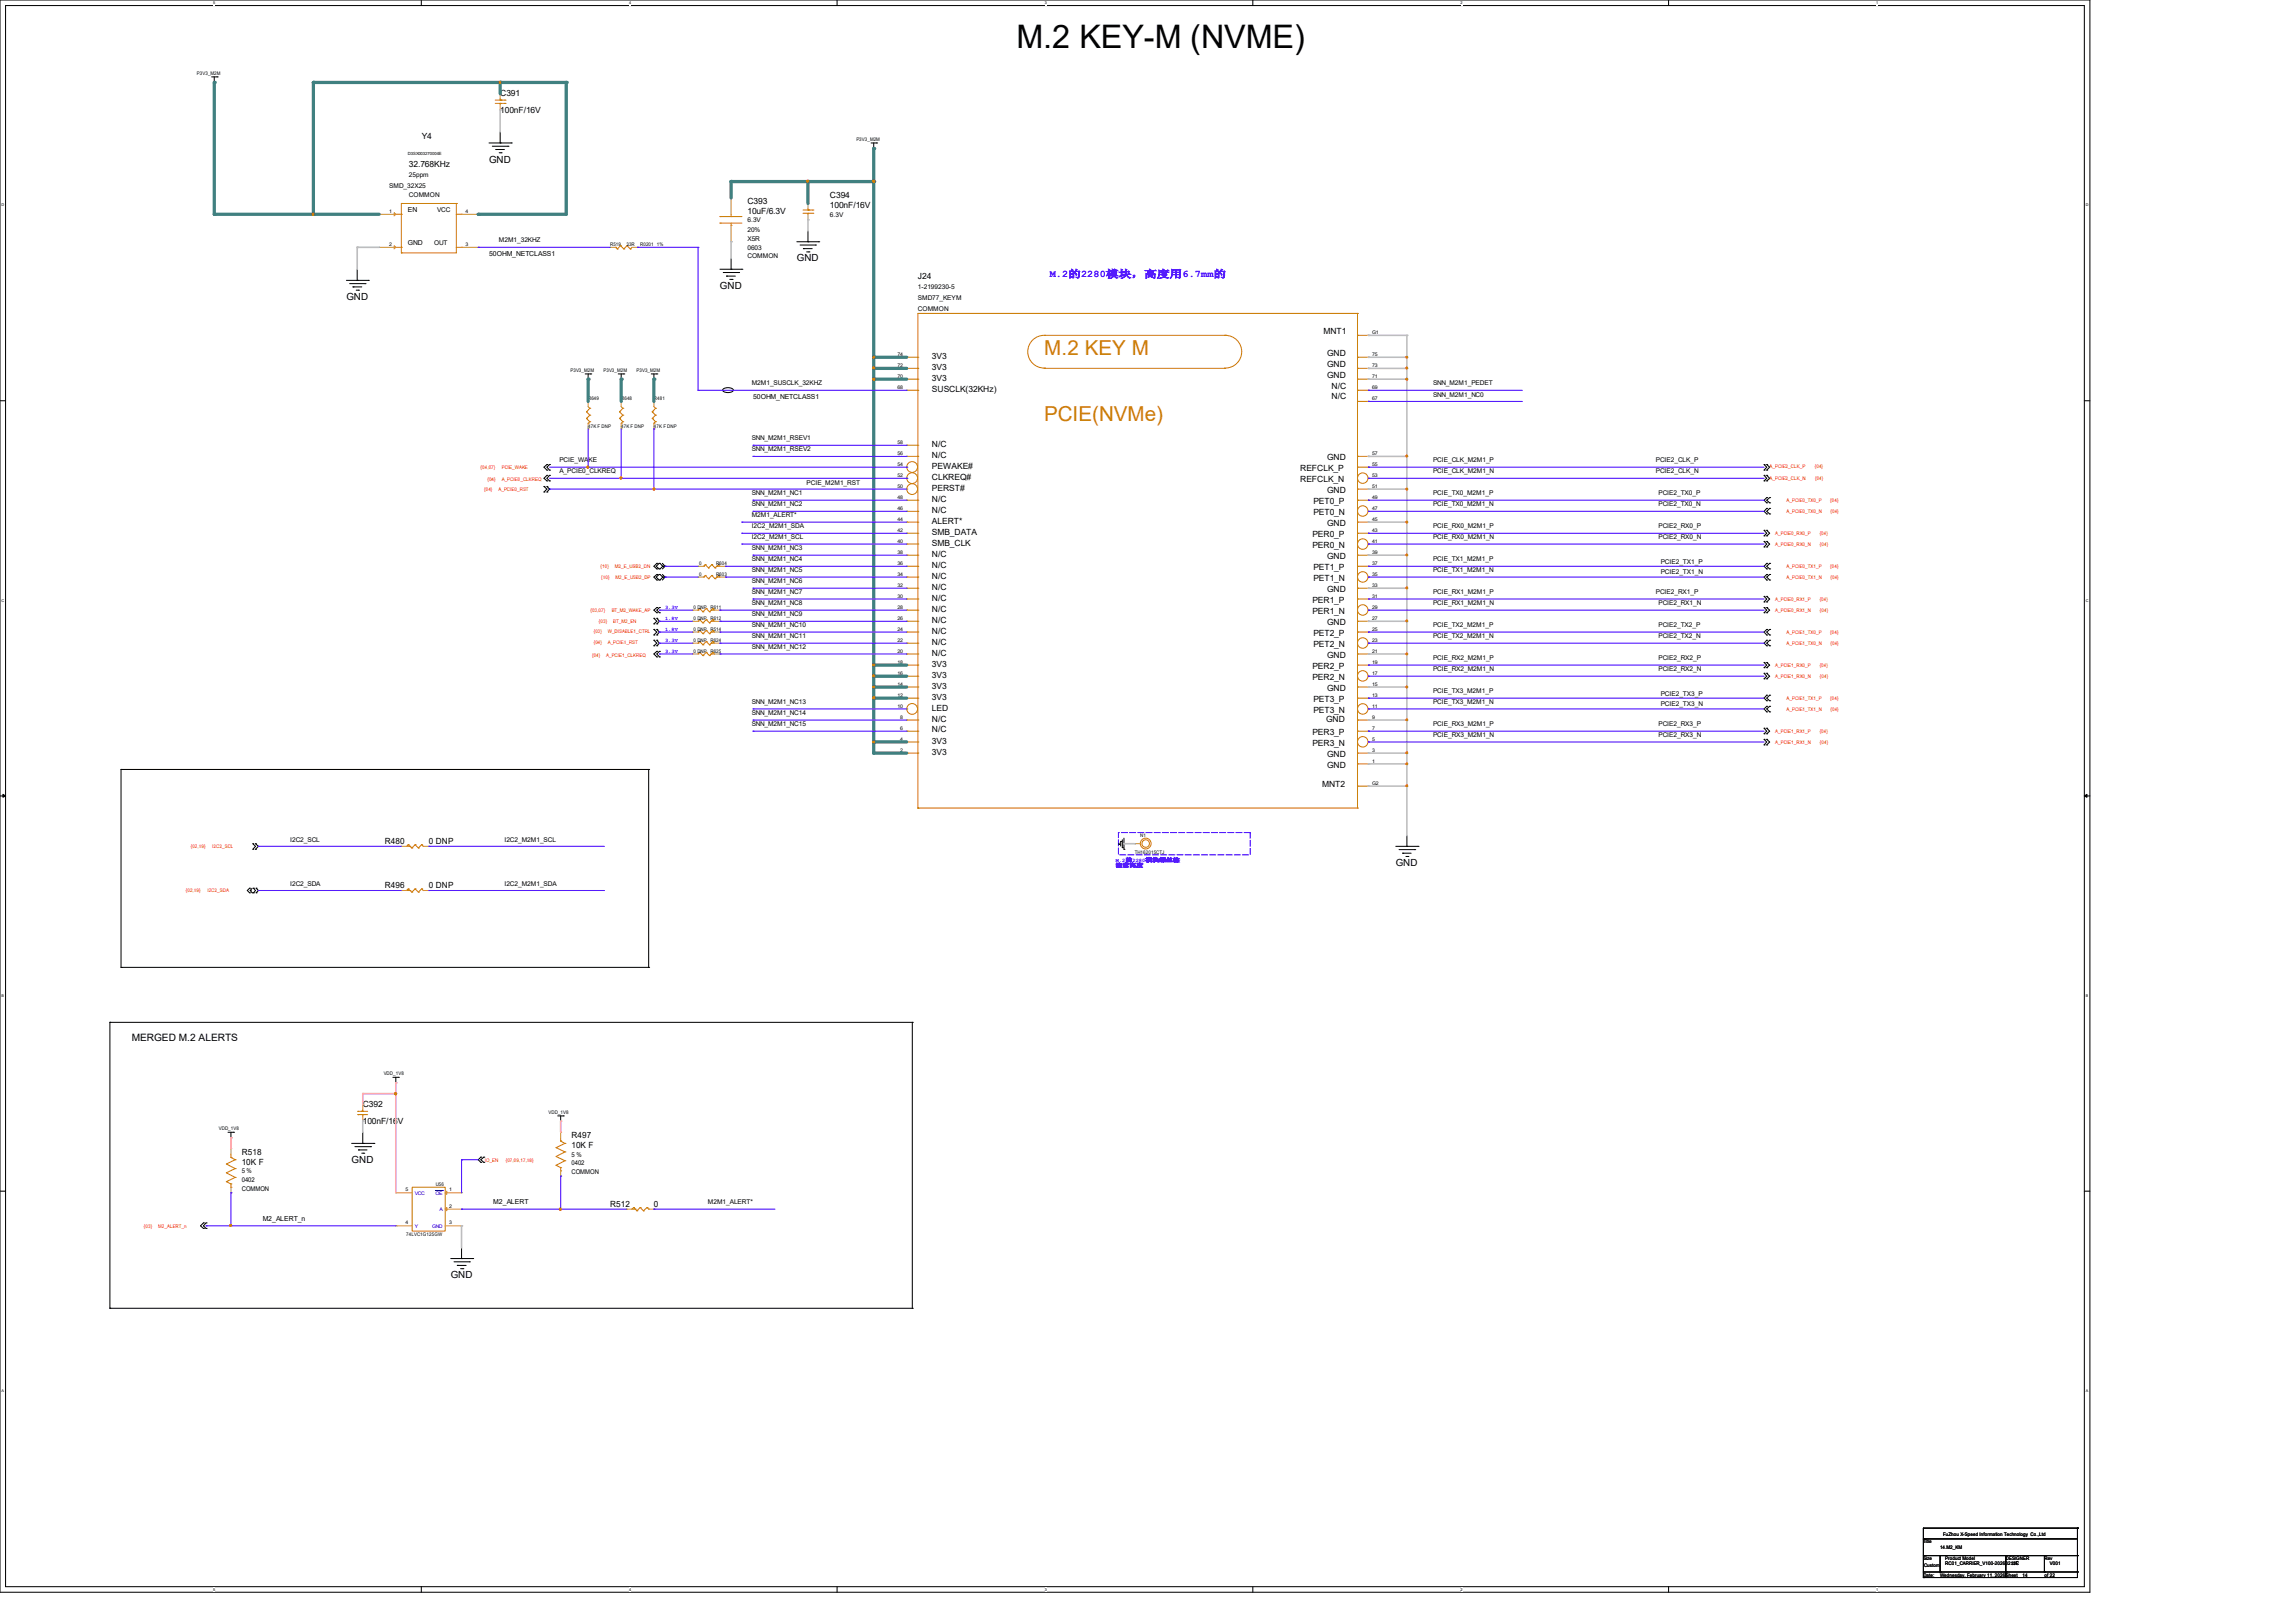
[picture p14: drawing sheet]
<svg xmlns="http://www.w3.org/2000/svg" width="297mm" height="210mm" viewBox="0 0 297 210" stroke-linecap="round" stroke-linejoin="round" font-family="sans-serif">
<defs><g id="words">
<text font-size="4.2" x="131.6" y="6.2">M.2 KEY-M (NVME)</text>
<g font-size="2.7" fill="#cc8006">
<text x="135.1" y="45.9">M.2 KEY M</text>
<text x="135.1" y="54.5">PCIE(NVMe)</text>
</g>
<g font-size="1.3">
<text x="63.3" y="21">GND</text>
<text x="103.1" y="33.8">GND</text>
<text x="44.8" y="38.8">GND</text>
<text x="93.2" y="37.4">GND</text>
<text x="180.6" y="112.1">GND</text>
<text x="17.1" y="134.7">MERGED M.2 ALERTS</text>
<text x="45.5" y="150.5">GND</text>
<text x="58.3" y="165.4">GND</text>
</g>
<text font-size="1.3" fill="#00f" x="135.8" y="35.9">M.2的2280模块，高度用6.7mm的</text>
<g font-size="1.1">
<text x="54.6" y="18">Y4</text>
<text x="64.7" y="12.4">C391</text>
<text x="64.7" y="14.6">100nF/16V</text>
<text x="52.9" y="21.5">32.768KHz</text>
<text x="96.7" y="26.4">C393</text>
<text x="96.7" y="27.7">10uF/6.3V</text>
<text x="107.4" y="25.7">C394</text>
<text x="107.4" y="27">100nF/16V</text>
<text x="118.8" y="36.1">J24</text>
<text x="120.6" y="47.9">3V3</text>
<text x="120.6" y="46.4">3V3</text>
<text x="171.3" y="43.2">MNT1</text>
<text x="171.7" y="47.5">GND</text>
<text x="171.7" y="46">GND</text>
<text x="120.6" y="50.7">SUSCLK(32KHz)</text>
<text x="120.6" y="49.3">3V3</text>
<text x="171.7" y="48.9">GND</text>
<text x="172.3" y="51.7">N/C</text>
<text x="172.3" y="50.3">N/C</text>
<text x="120.6" y="59.2">N/C</text>
<text x="120.6" y="57.8">N/C</text>
<text x="171.7" y="59.5">GND</text>
<text x="120.6" y="64.9">N/C</text>
<text x="120.6" y="63.5">PERST#</text>
<text x="120.6" y="62.1">CLKREQ#</text>
<text x="120.6" y="60.7">PEWAKE#</text>
<text x="168.3" y="62.4">REFCLK_N</text>
<text x="168.3" y="61">REFCLK_P</text>
<text x="170" y="65.2">PET0_P</text>
<text x="171.7" y="63.8">GND</text>
<text x="120.6" y="70.6">SMB_CLK</text>
<text x="120.6" y="69.2">SMB_DATA</text>
<text x="120.6" y="67.8">ALERT*</text>
<text x="120.6" y="66.3">N/C</text>
<text x="169.8" y="70.9">PER0_N</text>
<text x="169.8" y="69.5">PER0_P</text>
<text x="170" y="66.6">PET0_N</text>
<text x="171.7" y="68.1">GND</text>
<text x="120.6" y="77.7">N/C</text>
<text x="120.6" y="76.3">N/C</text>
<text x="120.6" y="74.9">N/C</text>
<text x="120.6" y="73.4">N/C</text>
<text x="120.6" y="72.1">N/C</text>
<text x="170" y="75.2">PET1_N</text>
<text x="170" y="73.7">PET1_P</text>
<text x="171.7" y="76.6">GND</text>
<text x="171.7" y="72.3">GND</text>
<text x="120.6" y="83.4">N/C</text>
<text x="120.6" y="82">N/C</text>
<text x="120.6" y="80.6">N/C</text>
<text x="120.6" y="79.2">N/C</text>
<text x="169.8" y="79.5">PER1_N</text>
<text x="169.8" y="78">PER1_P</text>
<text x="170" y="83.7">PET2_N</text>
<text x="170" y="82.3">PET2_P</text>
<text x="171.7" y="80.9">GND</text>
<text x="120.6" y="89.1">3V3</text>
<text x="120.6" y="87.7">3V3</text>
<text x="120.6" y="86.3">3V3</text>
<text x="120.6" y="84.8">N/C</text>
<text x="169.8" y="88">PER2_N</text>
<text x="169.8" y="86.6">PER2_P</text>
<text x="171.7" y="89.4">GND</text>
<text x="171.7" y="85.1">GND</text>
<text x="120.6" y="94.8">N/C</text>
<text x="120.6" y="93.4">N/C</text>
<text x="120.6" y="91.9">LED</text>
<text x="120.6" y="90.6">3V3</text>
<text x="169.8" y="95.1">PER3_P</text>
<text x="170" y="92.2">PET3_N</text>
<text x="170" y="90.8">PET3_P</text>
<text x="171.6" y="93.4">GND</text>
<text x="120.6" y="97.7">3V3</text>
<text x="120.6" y="96.2">3V3</text>
<text x="169.8" y="96.5">PER3_N</text>
<text x="171.1" y="101.9">MNT2</text>
<text x="171.7" y="99.4">GND</text>
<text x="171.7" y="97.9">GND</text>
<text x="49.8" y="109.2">R480</text>
<text x="55.5" y="109.2">0 DNP</text>
<text x="49.8" y="114.8">R496</text>
<text x="55.5" y="114.8">0 DNP</text>
<text x="46.9" y="143.3">C392</text>
<text x="31.3" y="149.4">R518</text>
<text x="46.9" y="145.5">100nF/16V</text>
<text x="74" y="147.3">R497</text>
<text x="74" y="148.6">10K F</text>
<text x="31.3" y="150.7">10K F</text>
<text x="79" y="156.1">R512</text>
<text x="84.6" y="156.1">0</text>
</g>
<g font-size=".9">
<text x="52.8" y="27.4">EN</text>
<text x="52.8" y="31.7">GND</text>
<text x="63.3" y="33.1">50OHM_NETCLASS1</text>
<text x="97.5" y="51.6">50OHM_NETCLASS1</text>
<text x="63.8" y="155.8">M2_ALERT</text>
<text x="34" y="158">M2_ALERT_n</text>
</g>
<g font-size=".8">
<text x="52.9" y="22.9">25ppm</text>
<text x="50.4" y="24.3">SMD_32X25</text>
<text x="52.9" y="25.5">COMMON</text>
<text x="56.6" y="27.5">VCC</text>
<text x="96.7" y="28.7">6.3V</text>
<text x="107.4" y="28.1">6.3V</text>
<text x="56.2" y="31.8">OUT</text>
<text x="64.6" y="31.4">M2M1_32KHZ</text>
<text x="96.7" y="33.4">COMMON</text>
<text x="96.7" y="30.1">20%</text>
<text x="96.7" y="31.2">X5R</text>
<text x="96.7" y="32.3">0603</text>
<text x="118.8" y="37.4">1-2199230-5</text>
<text x="118.8" y="40.3">COMMON</text>
<text x="118.8" y="38.9">SMD77_KEYM</text>
<text x="97.3" y="49.9">M2M1_SUSCLK_32KHZ</text>
<text x="185.5" y="49.9">SNN_M2M1_PEDET</text>
<text x="185.5" y="51.3">SNN_M2M1_NC0</text>
<text x="72.4" y="59.8">PCIE_WAKE</text>
<text x="97.3" y="57">SNN_M2M1_RSEV1</text>
<text x="97.3" y="58.4">SNN_M2M1_RSEV2</text>
<text x="185.5" y="59.8">PCIE_CLK_M2M1_P</text>
<text x="214.3" y="59.8">PCIE2_CLK_P</text>
<text x="72.4" y="61.3">A_PCIE0_CLKREQ</text>
<text x="97.3" y="64.1">SNN_M2M1_NC1</text>
<text x="97.3" y="65.5">SNN_M2M1_NC2</text>
<text x="104.4" y="62.7">PCIE_M2M1_RST</text>
<text x="185.5" y="61.3">PCIE_CLK_M2M1_N</text>
<text x="185.5" y="64.1">PCIE_TX0_M2M1_P</text>
<text x="185.5" y="65.5">PCIE_TX0_M2M1_N</text>
<text x="214.3" y="61.3">PCIE2_CLK_N</text>
<text x="214.6" y="64.1">PCIE2_TX0_P</text>
<text x="214.6" y="65.5">PCIE2_TX0_N</text>
<text x="97.3" y="66.9">M2M1_ALERT*</text>
<text x="97.3" y="68.4">I2C2_M2M1_SDA</text>
<text x="97.3" y="69.8">I2C2_M2M1_SCL</text>
<text x="97.3" y="71.2">SNN_M2M1_NC3</text>
<text x="185.5" y="68.4">PCIE_RX0_M2M1_P</text>
<text x="185.5" y="69.8">PCIE_RX0_M2M1_N</text>
<text x="214.6" y="68.4">PCIE2_RX0_P</text>
<text x="214.6" y="69.8">PCIE2_RX0_N</text>
<text x="97.3" y="72.6">SNN_M2M1_NC4</text>
<text x="97.3" y="74">SNN_M2M1_NC5</text>
<text x="97.3" y="75.5">SNN_M2M1_NC6</text>
<text x="97.3" y="76.9">SNN_M2M1_NC7</text>
<text x="185.5" y="72.6">PCIE_TX1_M2M1_P</text>
<text x="185.5" y="74">PCIE_TX1_M2M1_N</text>
<text x="185.5" y="76.9">PCIE_RX1_M2M1_P</text>
<text x="214.3" y="76.9">PCIE2_RX1_P</text>
<text x="214.9" y="72.9">PCIE2_TX1_P</text>
<text x="214.9" y="74.3">PCIE2_TX1_N</text>
<text x="97.3" y="78.3">SNN_M2M1_NC8</text>
<text x="97.3" y="79.8">SNN_M2M1_NC9</text>
<text x="97.3" y="81.2">SNN_M2M1_NC10</text>
<text x="97.3" y="82.6">SNN_M2M1_NC11</text>
<text x="185.5" y="78.3">PCIE_RX1_M2M1_N</text>
<text x="185.5" y="81.2">PCIE_TX2_M2M1_P</text>
<text x="185.5" y="82.6">PCIE_TX2_M2M1_N</text>
<text x="214.6" y="81.2">PCIE2_TX2_P</text>
<text x="214.6" y="82.6">PCIE2_TX2_N</text>
<text x="214.6" y="78.3">PCIE2_RX1_N</text>
<text x="97.3" y="84">SNN_M2M1_NC12</text>
<text x="185.5" y="85.4">PCIE_RX2_M2M1_P</text>
<text x="185.5" y="86.9">PCIE_RX2_M2M1_N</text>
<text x="185.5" y="89.7">PCIE_TX3_M2M1_P</text>
<text x="214.6" y="85.4">PCIE2_RX2_P</text>
<text x="214.6" y="86.9">PCIE2_RX2_N</text>
<text x="97.3" y="91.1">SNN_M2M1_NC13</text>
<text x="97.3" y="92.5">SNN_M2M1_NC14</text>
<text x="97.3" y="94">SNN_M2M1_NC15</text>
<text x="185.5" y="91.1">PCIE_TX3_M2M1_N</text>
<text x="185.5" y="94">PCIE_RX3_M2M1_P</text>
<text x="185.5" y="95.4">PCIE_RX3_M2M1_N</text>
<text x="214.6" y="94">PCIE2_RX3_P</text>
<text x="214.6" y="95.4">PCIE2_RX3_N</text>
<text x="214.9" y="90">PCIE2_TX3_P</text>
<text x="214.9" y="91.4">PCIE2_TX3_N</text>
<text x="37.5" y="108.9">I2C2_SCL</text>
<text x="65.3" y="108.9">I2C2_M2M1_SCL</text>
<text x="37.5" y="114.6">I2C2_SDA</text>
<text x="65.3" y="114.6">I2C2_M2M1_SDA</text>
<text x="74" y="149.7">5 %</text>
<text x="31.3" y="154.1">COMMON</text>
<text x="31.3" y="151.8">5 %</text>
<text x="31.3" y="153">0402</text>
<text x="74" y="150.8">0402</text>
<text x="74" y="151.9">COMMON</text>
<text x="91.6" y="155.8">M2M1_ALERT*</text>
</g>
<g font-size=".7" fill="#00f">
<text x="86.1" y="78.8">3.3V</text>
<text x="86.1" y="83.1">3.3V</text>
<text x="86.1" y="80.2">1.8V</text>
<text x="86.1" y="81.6">1.8V</text>
<text x="86.1" y="84.5">3.3V</text>
<text x="144.4" y="111.5">M.2的2280模块螺丝柱</text>
<text x="144.4" y="112.2">注意高度</text>
</g>
<g font-size=".6">
<text x="25.5" y="9.7">P3V3_M2M</text>
<text x="52.8" y="20.1">D3SX003270004E</text>
<text x="110.8" y="18.2">P3V3_M2M</text>
<text x="50.4" y="27.6">1</text>
<text x="60.2" y="27.6">4</text>
<text x="50.4" y="31.8">2</text>
<text x="60.2" y="31.8">3</text>
<text x="78.9" y="31.9">R519</text>
<text x="81.1" y="31.9">33R</text>
<text x="82.8" y="31.9">R0201 1%</text>
<text x="116.2" y="47.5">72</text>
<text x="116.2" y="46.1">74</text>
<text x="177.6" y="47.5">73</text>
<text x="177.6" y="46.1">75</text>
<text x="177.6" y="43.2">G1</text>
<text x="73.8" y="48.1">P3V3_M2M</text>
<text x="76.1" y="51.8">R649</text>
<text x="78.1" y="48.1">P3V3_M2M</text>
<text x="80.4" y="51.8">R648</text>
<text x="82.4" y="48.1">P3V3_M2M</text>
<text x="84.6" y="51.8">R481</text>
<text x="116.2" y="50.3">68</text>
<text x="116.2" y="48.9">70</text>
<text x="177.6" y="51.8">67</text>
<text x="177.6" y="50.3">69</text>
<text x="177.6" y="48.9">71</text>
<text x="76.1" y="55.4">47K F DNP</text>
<text x="80.4" y="55.4">47K F DNP</text>
<text x="84.6" y="55.4">47K F DNP</text>
<text x="116.2" y="58.9">56</text>
<text x="116.2" y="57.4">58</text>
<text x="177.6" y="58.9">57</text>
<text x="116.2" y="66">46</text>
<text x="116.2" y="64.6">48</text>
<text x="116.2" y="63.1">50</text>
<text x="116.2" y="61.7">52</text>
<text x="116.2" y="60.3">54</text>
<text x="177.6" y="66">47</text>
<text x="177.6" y="64.6">49</text>
<text x="177.6" y="63.1">51</text>
<text x="177.6" y="61.7">53</text>
<text x="177.6" y="60.3">55</text>
<text x="116.2" y="71.7">38</text>
<text x="116.2" y="70.2">40</text>
<text x="116.2" y="68.8">42</text>
<text x="116.2" y="67.4">44</text>
<text x="177.6" y="71.7">39</text>
<text x="177.6" y="70.2">41</text>
<text x="177.6" y="68.8">43</text>
<text x="177.6" y="67.4">45</text>
<text x="90.5" y="74.5">0</text>
<text x="90.5" y="73.1">0</text>
<text x="92.7" y="74.5">R603</text>
<text x="92.7" y="73.1">R604</text>
<text x="116.2" y="77.3">30</text>
<text x="116.2" y="75.9">32</text>
<text x="116.2" y="74.5">34</text>
<text x="116.2" y="73.1">36</text>
<text x="177.6" y="77.3">31</text>
<text x="177.6" y="75.9">33</text>
<text x="177.6" y="74.5">35</text>
<text x="177.6" y="73.1">37</text>
<text x="89.7" y="81.7">0 DNP</text>
<text x="89.7" y="83.1">0 DNP</text>
<text x="89.7" y="78.8">0 DNP</text>
<text x="89.7" y="80.3">0 DNP</text>
<text x="91.9" y="81.7">R514</text>
<text x="91.9" y="83.1">R624</text>
<text x="91.9" y="78.8">R611</text>
<text x="91.9" y="80.3">R612</text>
<text x="116.2" y="83.1">22</text>
<text x="116.2" y="81.6">24</text>
<text x="116.2" y="80.2">26</text>
<text x="116.2" y="78.8">28</text>
<text x="177.6" y="83.1">23</text>
<text x="177.6" y="81.6">25</text>
<text x="177.6" y="80.2">27</text>
<text x="177.6" y="78.8">29</text>
<text x="89.7" y="84.5">0 DNP</text>
<text x="91.9" y="84.5">R625</text>
<text x="116.2" y="88.7">14</text>
<text x="116.2" y="87.3">16</text>
<text x="116.2" y="85.9">18</text>
<text x="116.2" y="84.5">20</text>
<text x="177.6" y="88.7">15</text>
<text x="177.6" y="87.3">17</text>
<text x="177.6" y="85.9">19</text>
<text x="177.6" y="84.5">21</text>
<text x="116.2" y="91.6">10</text>
<text x="116.2" y="90.2">12</text>
<text x="116.5" y="95.8">4</text>
<text x="116.5" y="94.4">6</text>
<text x="116.5" y="93">8</text>
<text x="177.6" y="95.8">5</text>
<text x="177.6" y="94.4">7</text>
<text x="177.6" y="93">9</text>
<text x="177.6" y="91.6">11</text>
<text x="177.6" y="90.2">13</text>
<text x="116.5" y="97.3">2</text>
<text x="177.6" y="98.7">1</text>
<text x="177.6" y="97.3">3</text>
<text x="177.6" y="101.6">G2</text>
<text x="146.9" y="110.5">TH162015CTJ</text>
<text x="147.6" y="108.3">N1</text>
<text x="49.7" y="139.1">VDD_1V8</text>
<text x="28.3" y="146.3">VDD_1V8</text>
<text x="71" y="144.1">VDD_1V8</text>
<text x="52.5" y="154.2">5</text>
<text x="56.4" y="153.5">U56</text>
<text x="58.1" y="154.2">1</text>
<text x="52.5" y="158.4">4</text>
<text x="52.6" y="159.9">74LVC1G125GW</text>
<text x="58.1" y="156.3">2</text>
<text x="58.1" y="158.4">3</text>
<text x="248.9" y="199.7">Title</text>
<text x="248.9" y="201.9">Size</text>
<text x="248.9" y="204">Date:</text>
<text x="249" y="202.8">Custom</text>
<text x="251.1" y="204">Wednesday, February 11, 2026Sheet</text>
<text x="251.1" y="200.4">14.M2_KM</text>
<text x="251.5" y="198.8">FuZhou X-Speed Information Technology Co.,Ltd</text>
<text x="251.7" y="202.6">RC01_CARRIER_V100-20260211C</text>
<text x="251.8" y="201.9">Product Model</text>
<text x="259.6" y="201.9">DESIGNER</text>
<text x="260.3" y="202.6">JJF</text>
<text x="261.7" y="204">14</text>
<text x="264.6" y="201.9">Rev</text>
<text x="264.6" y="204">of 22</text>
<text x="265.3" y="202.6">V001</text>
</g>
<g font-size=".6" fill="#f00">
<text x="62.2" y="60.7">{04,07}</text>
<text x="62.7" y="63.5">{04}</text>
<text x="63.1" y="62.2">{04}</text>
<text x="64.5" y="63.5">A_PCIE0_RST</text>
<text x="64.9" y="60.7">PCIE_WAKE</text>
<text x="64.9" y="62.2">A_PCIE0_CLKREQ</text>
<text x="229" y="60.6">A_PCIE2_CLK_P</text>
<text x="229" y="62.1">A_PCIE2_CLK_N</text>
<text x="231.2" y="65">A_PCIE0_TX0_P</text>
<text x="234.9" y="60.6">{04}</text>
<text x="234.9" y="62.1">{04}</text>
<text x="236.8" y="65">{04}</text>
<text x="229.7" y="69.2">A_PCIE0_RX0_P</text>
<text x="229.7" y="70.7">A_PCIE0_RX0_N</text>
<text x="231.2" y="66.4">A_PCIE0_TX0_N</text>
<text x="235.5" y="69.2">{04}</text>
<text x="235.5" y="70.7">{04}</text>
<text x="236.9" y="66.4">{04}</text>
<text x="77.7" y="73.5">{10}</text>
<text x="77.8" y="74.9">{10}</text>
<text x="79.6" y="73.5">M2_E_USB2_DN</text>
<text x="79.7" y="74.9">M2_E_USB2_DP</text>
<text x="229.7" y="77.8">A_PCIE0_RX1_P</text>
<text x="231.2" y="73.5">A_PCIE0_TX1_P</text>
<text x="231.2" y="74.9">A_PCIE0_TX1_N</text>
<text x="235.5" y="77.8">{04}</text>
<text x="236.8" y="73.5">{04}</text>
<text x="236.9" y="74.9">{04}</text>
<text x="76.4" y="79.2">{03,07}</text>
<text x="76.8" y="82">{03}</text>
<text x="76.8" y="83.4">{04}</text>
<text x="77.5" y="80.6">{03}</text>
<text x="78.7" y="82">W_DISABLE1_CTRL</text>
<text x="78.7" y="83.4">A_PCIE1_RST</text>
<text x="79.2" y="79.2">BT_M2_WAKE_AP</text>
<text x="79.4" y="80.6">BT_M2_EN</text>
<text x="229.7" y="79.2">A_PCIE0_RX1_N</text>
<text x="231.2" y="82">A_PCIE1_TX0_P</text>
<text x="231.2" y="83.4">A_PCIE1_TX0_N</text>
<text x="235.5" y="79.2">{04}</text>
<text x="236.8" y="82">{04}</text>
<text x="236.9" y="83.4">{04}</text>
<text x="76.6" y="85">{04}</text>
<text x="78.4" y="85">A_PCIE1_CLKREQ</text>
<text x="229.7" y="86.3">A_PCIE1_RX0_P</text>
<text x="229.7" y="87.7">A_PCIE1_RX0_N</text>
<text x="235.5" y="86.3">{04}</text>
<text x="235.5" y="87.7">{04}</text>
<text x="229.7" y="94.8">A_PCIE1_RX1_P</text>
<text x="231.2" y="90.5">A_PCIE1_TX1_P</text>
<text x="231.2" y="92">A_PCIE1_TX1_N</text>
<text x="235.5" y="94.8">{04}</text>
<text x="236.8" y="90.5">{04}</text>
<text x="236.9" y="92">{04}</text>
<text x="229.7" y="96.3">A_PCIE1_RX1_N</text>
<text x="235.5" y="96.3">{04}</text>
<text x="24.7" y="109.7">{02,19}</text>
<text x="27.5" y="109.7">I2C2_SCL</text>
<text x="24" y="115.4">{02,19}</text>
<text x="26.8" y="115.4">I2C2_SDA</text>
<text x="62.7" y="150.3">IO_EN</text>
<text x="65.4" y="150.3">{07,09,17,18}</text>
<text x="18.6" y="158.9">{03}</text>
<text x="20.5" y="158.9">M2_ALERT_n</text>
</g>
<g font-size=".6" fill="#00c">
<text x="53.7" y="154.6">VCC</text>
<text x="56.3" y="154.6">OE</text>
<text x="53.7" y="158.9">Y</text>
<text x="55.9" y="158.9">GND</text>
<text x="56.9" y="156.8">A</text>
</g>
<g font-size=".5">
<text x="27.6" y=".6">5</text>
<text x="81.4" y=".6">4</text>
<text x="135.2" y=".6">3</text>
<text x="189" y=".6">2</text>
<text x="242.8" y=".6">1</text>
<text x=".2" y="26.7">D</text>
<text x="270" y="26.7">D</text>
<text x=".2" y="77.9">C</text>
<text x="270" y="77.9">C</text>
<text x=".2" y="129">B</text>
<text x="270" y="129">B</text>
<text x=".2" y="180.1">A</text>
<text x="270" y="180.1">A</text>
<text x="27.6" y="205.9">5</text>
<text x="81.4" y="205.9">4</text>
<text x="135.2" y="205.9">3</text>
<text x="189" y="205.9">2</text>
<text x="242.8" y="205.9">1</text>
</g>
</g></defs>
<path d="M0 0h270.5v206h-270.5zM.7 .7h269v204.6h-269z" fill="none" stroke="#000" stroke-width=".13"/>
<g fill="#fff">
<path d="M27.6 .1h.3v.6h-.3z"/>
<path d="M27.6 205.4h.3v.6h-.3z"/>
</g>
<path d="M54.5 0v.7M54.5 205.3v.7" fill="none" stroke="#000" stroke-width=".13"/>
<g fill="#fff">
<path d="M81.4 .1h.3v.6h-.3z"/>
<path d="M81.4 205.4h.3v.6h-.3z"/>
</g>
<path d="M108.3 0v.7M108.3 205.3v.7" fill="none" stroke="#000" stroke-width=".13"/>
<g fill="#fff">
<path d="M135.2 .1h.3v.6h-.3z"/>
<path d="M135.2 205.4h.3v.6h-.3z"/>
</g>
<path d="M162.1 0v.7M162.1 205.3v.7" fill="none" stroke="#000" stroke-width=".13"/>
<g fill="#fff">
<path d="M189 .1h.3v.6h-.3z"/>
<path d="M189 205.4h.3v.6h-.3z"/>
</g>
<path d="M215.9 0v.7M215.9 205.3v.7" fill="none" stroke="#000" stroke-width=".13"/>
<g fill="#fff">
<path d="M242.8 .1h.3v.6h-.3z"/>
<path d="M242.8 205.4h.3v.6h-.3z"/>
<path d="M.2 26.3h.3v.5h-.3z"/>
<path d="M270 26.3h.3v.5h-.3z"/>
<path d="M.2 77.4h.3v.6h-.3z"/>
<path d="M270 77.4h.3v.6h-.3z"/>
</g>
<path d="M0 51.9h.7M269.7 51.9h.8" fill="none" stroke="#000" stroke-width=".13"/>
<g fill="#fff">
<path d="M.2 128.6h.3v.5h-.3z"/>
<path d="M270 128.6h.3v.5h-.3z"/>
</g>
<path d="M0 103h.7M269.7 103h.8" fill="none" stroke="#000" stroke-width=".13"/>
<path d="M.4 102.8l.3 .2-.3 .2zM269.7 103l.4-.2v.4z" fill="#000" stroke="#000" stroke-width=".13"/>
<g fill="#fff">
<path d="M.2 179.7h.3v.6h-.3z"/>
<path d="M270 179.7h.3v.6h-.3z"/>
</g>
<g fill="none" stroke="#000" stroke-width=".13">
<path d="M27.4 9.9h.7M27.7 10.7h.1M27.7 9.9v.8M28.1 9.9h.1M63.3 18.5h2.9M63.7 18.9h2M64.2 19.3h.1M64.2 19.3h1.1M64.6 19.8h.3M64.7 18.5h.1M64.7 17.1v1.4M64.9 19.8h.1"/>
<path d="M65.7 18.9h.1M66.2 18.5h.1M112.7 18.5h.8M113.1 19.2h.1M113.1 18.5v.7M113.5 18.5h.1M44.8 36.3h2.9M45.3 36.7h1.9M45.7 37.1h.1M45.7 37.1h1.1M46.1 37.5h.3M46.2 36.3h.1"/>
<path d="M46.2 34.8v1.5M46.4 37.5h.1M47.2 36.7h.1M47.7 36.3h.1M93.2 34.8h2.8M93.6 35.3h2M94 35.7h.1M94 35.7h1.2M94.4 36.2h.3M94.6 34.8h.1M94.6 33.4v1.4M94.7 36.2h.1"/>
<path d="M95.6 35.3h.1M96 34.8h.1M103.1 31.3h2.9M103.5 31.7h2M104 32.2h.1M104 32.2h1.1M104.4 32.6h.3M104.6 31.3h.1M104.6 29.9v1.4M104.7 32.6h.1M105.5 31.7h.1M106 31.3h.1"/>
<path d="M75.7 48.4h.8M76.1 49.1h.1M76.1 48.4v.7M76.5 48.4h.1M80 48.4h.7M80.4 49.1h.1M80.4 48.4v.7M80.7 48.4h.1M84.3 48.4h.7M84.6 49.1h.1M84.6 48.4v.7M85 48.4h.1"/>
<path d="M93.6 50.3a1.04 1.04 0 0 1 1.3 .2 .93 .93 0 0 1-1.4 0zM70.4 63.7h.1M70.4 62.9h.1M70.4 62.9l.4 .4-.4 .4M70.8 60.1h.1M70.8 60.8h.1M70.8 61.5h.1M70.8 62.2h.1M70.8 62.9h.1M70.8 63.7h.1M70.8 60.1l-.4 .4 .4 .3M70.8 61.5l-.4 .4 .4 .3"/>
<path d="M70.8 62.9l.3 .4-.3 .4M71.1 60.1h.1M71.1 60.8h.1M71.1 61.5h.1M71.1 62.2h.1M71.1 60.1l-.3 .4 .3 .3M71.1 61.5l-.3 .4 .3 .3M85 73.6h.1M85 72.9h.1M85 75.1h.1M85 74.3h.1M85 78.6h.1"/>
<path d="M85 79.3h.1M85 74.3l-.4 .4 .4 .4M85 72.9l-.4 .4 .4 .3M85 78.6l-.4 .4 .4 .3M85.3 72.9h.1M85.3 73.6h.1M85.3 74.3h.1M85.3 75.1h.1M85.3 72.9l-.4 .4 .4 .3M85.3 74.3l-.4 .4 .4 .4M85.3 78.6h.1M85.3 79.3h.1"/>
<path d="M85.3 78.6l-.3 .4 .3 .3M85.4 72.9l.4 .4M85.4 74.3l.4 .4M85.7 72.9l.4 .4M85.7 74.3l.4 .4M85.8 73.3h.1M85.8 74.7h.1M85.8 73.3l-.4 .3M85.8 74.7l-.4 .4M86.1 73.3h.1M86.1 74.7h.1M86.1 73.3l-.4 .3"/>
<path d="M86.1 74.7l-.4 .4M228.3 60.8h.1M228.3 60.1h.1M228.3 62.2h.1M228.3 61.5h.1M228.3 68.6h.1M228.3 69.3h.1M228.3 70.1h.1M228.3 70.8h.1M228.3 77.2h.1M228.3 77.9h.1M228.3 78.6h.1"/>
<path d="M228.3 79.3h.1M228.3 60.1l.3 .4-.3 .3M228.3 61.5l.3 .4-.3 .3M228.3 68.6l.3 .4-.3 .3M228.3 70.1l.3 .3-.3 .4M228.3 77.2l.3 .3-.3 .4M228.3 78.6l.3 .4-.3 .3M228.6 60.8h.1M228.6 60.1h.1M228.6 62.2h.1M228.6 61.5h.1M228.6 64.4h.1"/>
<path d="M228.6 65.1h.1M228.6 65.8h.1M228.6 66.5h.1M228.6 68.6h.1M228.6 69.3h.1M228.6 70.1h.1M228.6 70.8h.1M228.6 72.9h.1M228.6 73.6h.1M228.6 74.3h.1M228.6 75.1h.1M228.6 77.2h.1"/>
<path d="M228.6 77.9h.1M228.6 78.6h.1M228.6 79.3h.1M228.6 60.1l.4 .4-.4 .3M228.6 61.5l.4 .4-.4 .3M228.6 64.4l-.3 .3 .3 .4M228.6 65.8l-.3 .4 .3 .3M228.6 68.6l.4 .4-.4 .3M228.6 70.1l.4 .3-.4 .4M228.6 72.9l-.3 .4 .3 .3M228.6 74.3l-.3 .4 .3 .4M228.6 77.2l.4 .3-.4 .4"/>
<path d="M228.6 78.6l.4 .4-.4 .3M229 65.1h.1M229 64.4h.1M229 66.5h.1M229 65.8h.1M229 73.6h.1M229 72.9h.1M229 75.1h.1M229 74.3h.1M229 64.4l-.4 .3 .4 .4M229 65.8l-.4 .4 .4 .3M229 72.9l-.4 .4 .4 .3"/>
<path d="M229 74.3l-.4 .4 .4 .4M15.7 99.6h.1M15.7 99.6h68.2M15.7 99.6v25.6M83.9 99.6h.1M83.9 99.6v25.6M84.6 80h.1M84.6 80.7h.1M84.6 81.4h.1M84.6 82.2h.1M84.6 82.8h.1M84.6 83.6h.1"/>
<path d="M84.6 80l.4 .4-.4 .3M84.6 81.4l.4 .4-.4 .4M84.6 82.8l.4 .4-.4 .4M85 80.7h.1M85 80h.1M85 82.2h.1M85 81.4h.1M85 83.6h.1M85 82.8h.1M85 84.3h.1M85 85h.1M85 80l.3 .4-.3 .3"/>
<path d="M85 81.4l.3 .4-.3 .4M85 82.8l.3 .4-.3 .4M85 84.3l-.4 .3 .4 .4M85.3 84.3h.1M85.3 85h.1M85.3 84.3l-.3 .3 .3 .4M228.3 85.7h.1M228.3 86.4h.1M228.3 87.1h.1M228.3 87.8h.1M228.3 94.2h.1M228.3 95h.1"/>
<path d="M228.3 95.7h.1M228.3 96.4h.1M228.3 85.7l.3 .4-.3 .3M228.3 87.1l.3 .4-.3 .3M228.3 94.2l.3 .4-.3 .4M228.3 95.7l.3 .3-.3 .4M228.6 81.4h.1M228.6 82.2h.1M228.6 82.8h.1M228.6 83.6h.1M228.6 85.7h.1M228.6 86.4h.1"/>
<path d="M228.6 87.1h.1M228.6 87.8h.1M228.6 90h.1M228.6 90.7h.1M228.6 91.4h.1M228.6 92.1h.1M228.6 94.2h.1M228.6 95h.1M228.6 95.7h.1M228.6 96.4h.1M228.6 81.4l-.3 .4 .3 .4M228.6 82.8l-.3 .4 .3 .4"/>
<path d="M228.6 85.7l.4 .4-.4 .3M228.6 87.1l.4 .4-.4 .3M228.6 90l-.3 .3 .3 .4M228.6 91.4l-.3 .3 .3 .4M228.6 94.2l.4 .4-.4 .4M228.6 95.7l.4 .3-.4 .4M229 82.2h.1M229 81.4h.1M229 83.6h.1M229 82.8h.1M229 90.7h.1M229 90h.1"/>
<path d="M229 92.1h.1M229 91.4h.1M229 81.4l-.4 .4 .4 .4M229 82.8l-.4 .4 .4 .4M229 90l-.4 .3 .4 .4M229 91.4l-.4 .3 .4 .4M32.3 114.9h.1M32.3 115.5h.1M32.3 114.9l-.3 .3 .3 .3M32.4 115.2h.1M32.4 115.2l.2 .3M32.6 115.5h.1"/>
<path d="M32.6 114.9l-.2 .3M32.7 109.2h.1M32.7 109.9h.1M32.7 109.2l.4 .3-.4 .4M32.8 115.5h.1M32.8 114.9h.1M32.8 114.9l.3 .3-.3 .3M33.1 109.9h.1M33.1 109.2h.1M33.1 109.2l.3 .3-.3 .4M33.1 115.5h.1M33.1 114.9h.1"/>
<path d="M33.1 114.9l.3 .3-.3 .3M144.8 109.3h.1M144.8 109.1v.2M145 108.9h.1M145 108.9v.6M145.2 109.7h.1M145.2 108.7v1M145.5 109.9h.1M145.5 108.5v1.4M180.6 109.5h2.9M181.1 109.9h2M181.5 110.4h.1"/>
<path d="M181.5 110.4h1.1M181.9 110.8h.3M182.1 109.5h.1M182.1 108.1v1.4M182.2 110.8h.1M183.1 109.9h.1M183.5 109.5h.1M14.2 132.3h.1M14.2 132.3v37M14.2 132.3h103.9M15.7 125.2h.1M15.7 125.2h68.2"/>
<path d="M50.8 139.4h.8M51.2 139.4v.7M51.6 139.4h.1M83.9 125.2h.1M118.1 132.3h.1M118.1 132.3v37M0 154.1h.7M26.3 158.2h.1M26.3 159h.1M26.3 158.2l-.3 .4 .3 .4M26.7 158.2h.1M26.7 159h.1"/>
<path d="M26.7 158.2l-.4 .4 .4 .4M29.5 146.5h.7M29.9 147.2h.1M29.9 146.5v.7M30.2 146.5h.1M45.5 148h2.9M45.9 148.4h2.1M46.4 148.8h.1M46.4 148.8h1.1M46.8 149.2h.3M46.9 148h.1M46.9 146.5v1.5"/>
<path d="M47.1 149.2h.1M48 148.4h.1M48.4 148h.1M51.2 140.1h.1M62.2 149.7h.1M62.2 150.4h.1M62.2 149.7l-.3 .4 .3 .3M62.6 150.4h.1M62.6 149.7h.1M62.6 149.7l-.4 .4 .4 .3M72.2 144.4h.7M72.6 145.1h.1"/>
<path d="M72.6 144.4v.7M72.9 144.4h.1M269.7 154.1h.8M14.2 169.3h.1M14.2 169.3h103.9M58.3 162.9h2.9M58.8 163.3h1.9M59.2 163.7h.1M59.2 163.7h1.1M59.6 164.2h.3M59.7 162.9h.1M59.7 161.5v1.4"/>
<path d="M59.9 164.2h.1M60.7 163.3h.1M61.2 162.9h.1M118.1 169.3h.1M248.9 199.1h.1M248.9 199.1h20M268.9 197.7h.1M268.9 197.7h-20v6.4M268.9 197.7v6.4h-20M248.9 204.1h.1M248.9 201.3h20M248.9 203.4h20"/>
<path d="M251.1 203.4h.1M251.1 201.3v2.1M259.6 203.4h.1M259.6 204.1h.1M259.6 201.3v2.8M264.6 203.4h.1M264.6 201.3v2.1M268.9 201.3h.1M268.9 203.4h.1"/>
</g>
<path d="M144.7 107.7h17.1v2.9h-17.1z" fill="none" stroke="#00f" stroke-width=".13" stroke-dasharray=".8 .3"/>
<g fill="none" stroke="#cc8006" stroke-width=".13">
<path d="M64.1 13.4h1.3M64.1 13h1.3M64.7 13h.1M64.7 13.4h.1M64.7 13v-.2l.2 .2M64.7 13.4v.1M64.9 13h.1M65.4 13.4h.1M65.4 13h.1M51.2 32h.7M51.2 27.7h.7M51.9 32h.1"/>
<path d="M51.9 27.7h.1M51.9 32.7h.1M51.9 26.3h.1M51.9 26.3h7.2M51.9 26.3v6.4M59.1 26.3h.1M59.1 32h.6M59.1 27.7h.6M59.1 26.3v6.4h-7.2M59.7 32h.1M59.7 27.7h.1M79.7 32h.1"/>
<path d="M79.7 32l.2 .2M79.9 32.2h.1M80.3 31.8h.1M80.3 31.8l.4 .4M80.3 31.8l-.4 .4M80.7 32.2h.1M81.2 31.8h.1M81.2 31.8l.4 .4M81.2 31.8l-.5 .4M81.6 32.2h.1M81.8 32l-.2 .2M93.2 28h.1"/>
<path d="M93.2 28.9h.1M93.2 28h2.8M93.2 28.9h2.8M94.6 29.2h.1M94.6 28h.1M94.6 27.7v.3M94.6 28.9v.3M103.9 27.6h1.3M103.9 27.2h1.3M104.6 27.2h.1M104.6 27.6h.1M104.6 27.2v-.1l.1 .1"/>
<path d="M104.6 27.6v.1M104.7 27.2h.1M105.2 27.6h.1M105.2 27.2h.1M75.9 53.3h.1M75.9 54.1h.1M75.9 53.3l.4 .4M75.9 54.1l.4 .5M76.1 54.8h.1M76.1 52.6l.2 .2M76.3 52.8h.1M76.3 53.7h.1"/>
<path d="M76.3 54.6h.1M76.3 52.8l-.4 .5M76.3 53.7l-.4 .4M76.3 54.6l-.2 .2M80.2 53.3h.1M80.2 54.1h.1M80.2 53.3l.4 .4M80.2 54.1l.4 .5M80.4 54.8h.1M80.4 52.6l.2 .2M80.6 52.8h.1M80.6 53.7h.1"/>
<path d="M80.6 54.6h.1M80.6 52.8l-.4 .5M80.6 53.7l-.4 .4M80.6 54.6l-.2 .2M84.4 53.3h.1M84.4 54.1h.1M84.4 53.3l.4 .4M84.4 54.1l.4 .5M84.6 54.8h.1M84.6 52.6l.2 .2M84.8 52.8h.1M84.8 53.7h.1"/>
<path d="M84.8 54.6h.1M84.8 52.8l-.4 .5M84.8 53.7l-.4 .4M84.8 54.6l-.2 .2M117.3 46.2h1.5M117.3 49.1h1.5M117.3 59.1h1.5M117.3 50.5h1.5M117.3 57.6h1.5M117.3 47.7h1.5M118.8 59.1h.1M118.8 57.6h.1"/>
<path d="M118.8 46.2h.1M118.8 47.7h.1M118.8 49.1h.1M118.8 50.5h.1M135.1 47.7h.1M135.1 43.4h23.5M135.1 47.7h23.5M135.3 43.4a2.12 2.12 0 0 0-2.3 2.1 2.12 2.12 0 0 0 2.3 2.1M158.5 43.4a2.12 2.12 0 0 1 2.2 2.1 2.12 2.12 0 0 1-2.2 2.1M158.6 43.4h.1M175.7 46.2h.1M175.7 49.1h.1"/>
<path d="M175.7 43.4h.1M175.7 59.1h.1M175.7 50.5h.1M175.7 51.9h.1M175.7 47.7h.1M175.7 40.6h.1M175.7 46.2h1.4M175.7 43.4h1.4M175.7 49.1h1.4M175.7 59.1h1.4M175.7 50.5h1.4M175.7 51.9h1.4"/>
<path d="M175.7 47.7h1.4M175.7 40.6v64M175.7 40.6h-56.9v64M90.3 79h.1M90.6 78.7h.1M90.6 78.7l.4 .5M90.6 78.7l-.3 .3M91 79.2h.1M91.1 74.7h.1M91.1 73.3h.1M91.3 74.5h.1M91.3 73.1h.1"/>
<path d="M91.3 74.5l.4 .4M91.3 74.5l-.2 .2M91.3 73.1l.4 .4M91.3 73.1l-.2 .2M91.4 78.7h.1M91.4 78.7l.4 .5M91.4 78.7l-.4 .5M91.7 74.9h.1M91.7 73.5h.1M91.8 79.2h.1M92 79h.1M92.1 74.5h.1"/>
<path d="M92.1 73.1h.1M92.1 74.5l.4 .4M92.1 74.5l-.4 .4M92.1 73.1l.4 .4M92.1 73.1l-.4 .4M92.2 78.7h.1M92.2 78.7l.3 .3h-.5M92.2 78.7l-.4 .5M92.5 74.9h.1M92.5 73.5h.1M92.8 74.7h.1M92.8 73.3h.1"/>
<path d="M93 74.5h.1M93 73.1h.1M93 74.5l.2 .2h-.4M93 74.5l-.5 .4M93 73.1l.2 .2h-.4M93 73.1l-.5 .4M117.3 74.7h1.5M117.3 79h1.5M117.3 73.3h1.5M117.3 77.5h1.5M117.3 76.1h1.5M117.3 64.7h1.5"/>
<path d="M117.3 69h1.5M117.3 67.6h1.5M117.3 71.8h1.5M117.3 70.4h1.5M117.3 66.2h1.5M118.8 64.7h.1M118.8 69h.1M118.8 79h.1M118.8 77.5h.1M118.8 76.1h.1M118.8 74.7h.1M118.8 73.3h.1"/>
<path d="M118.8 71.8h.1M118.8 70.4h.1M118.8 67.6h.1M118.8 66.2h.1M175.7 77.5h.1M175.7 76.1h.1M175.7 63.3h.1M175.7 64.7h.1M175.7 73.3h.1M175.7 69h.1M175.7 67.6h.1M175.7 71.8h.1"/>
<path d="M175.7 60.5h.1M175.7 73.3h1.4M175.7 77.5h1.4M175.7 76.1h1.4M175.7 63.3h1.4M175.7 64.7h1.4M175.7 69h1.4M175.7 67.6h1.4M175.7 71.8h1.4M175.7 60.5h1.4M90.3 81.8h.1M90.3 83.2h.1"/>
<path d="M90.3 84.6h.1M90.3 80.4h.1M90.6 81.6h.1M90.6 83h.1M90.6 84.4h.1M90.6 80.2h.1M90.6 81.6l.4 .4M90.6 81.6l-.3 .2M90.6 83l.4 .4M90.6 83l-.3 .2M90.6 84.4l.4 .4M90.6 84.4l-.3 .2"/>
<path d="M90.6 80.2l.4 .4M90.6 80.2l-.3 .2M91 82h.1M91 83.4h.1M91 84.8h.1M91 80.6h.1M91.4 81.6h.1M91.4 83h.1M91.4 84.4h.1M91.4 80.2h.1M91.4 81.6l.4 .4M91.4 81.6l-.4 .4"/>
<path d="M91.4 83l.4 .4M91.4 83l-.4 .4M91.4 84.4l.4 .4M91.4 84.4l-.4 .4M91.4 80.2l.4 .4M91.4 80.2l-.4 .4M91.8 82h.1M91.8 83.4h.1M91.8 84.8h.1M91.8 80.6h.1M92 81.8h.1M92 83.2h.1"/>
<path d="M92 84.6h.1M92 80.4h.1M92.2 81.6h.1M92.2 83h.1M92.2 84.4h.1M92.2 80.2h.1M92.2 81.6l.3 .2h-.5M92.2 81.6l-.4 .4M92.2 83l.3 .2h-.5M92.2 83l-.4 .4M92.2 84.4l.3 .2h-.5M92.2 84.4l-.4 .4"/>
<path d="M92.2 80.2l.3 .2h-.5M92.2 80.2l-.4 .4M117.3 81.8h1.5M117.3 83.2h1.5M117.3 84.6h1.5M117.3 94.6h1.5M117.3 93.2h1.5M117.3 88.9h1.5M117.3 80.4h1.5M117.3 97.5h1.5M117.3 96h1.5M117.3 86.1h1.5"/>
<path d="M117.3 87.5h1.5M117.3 90.3h1.5M118.8 96h.1M118.8 86.1h.1M118.8 87.5h.1M118.8 88.9h.1M118.8 90.3h.1M118.8 97.5h.1M118.8 94.6h.1M118.8 93.2h.1M118.8 84.6h.1M118.8 83.2h.1"/>
<path d="M118.8 81.8h.1M118.8 80.4h.1M175.7 94.6h.1M175.7 93.2h.1M175.7 88.9h.1M175.7 80.4h.1M175.7 84.6h.1M175.7 97.5h.1M175.7 98.8h.1M175.7 81.8h.1M175.7 86.1h.1M175.7 90.3h.1"/>
<path d="M175.7 81.8h1.4M175.7 84.6h1.4M175.7 94.6h1.4M175.7 93.2h1.4M175.7 88.9h1.4M175.7 80.4h1.4M175.7 97.5h1.4M175.7 98.8h1.4M175.7 86.1h1.4M175.7 90.3h1.4M52.8 109.3h.1M52.8 115h.1"/>
<path d="M52.8 109.3l-.2 .2h.4M52.8 109.3l.5 .4M52.8 115l-.2 .2h.4M52.8 115l.5 .4M53 109.5h.1M53 115.2h.1M53.3 109.7h.1M53.3 115.4h.1M53.7 109.3h.1M53.7 115h.1M53.7 109.3l-.4 .4M53.7 109.3l.4 .4"/>
<path d="M53.7 115l-.4 .4M53.7 115l.4 .4M54.1 109.7h.1M54.1 115.4h.1M54.6 109.3h.1M54.6 115h.1M54.6 109.3l-.5 .4M54.6 109.3l.2 .2M54.6 115l-.5 .4M54.6 115l.2 .2M54.8 109.5h.1M54.8 115.2h.1"/>
<path d="M118.8 104.6h.1M118.8 104.6h56.9M175.7 101.7h.1M175.7 104.6h.1M175.7 101.7h1.4M29.3 152.9h.1M29.3 150.6h.1M29.3 152.9l.6 .3M29.3 150.6l1.1 .6M29.9 153.6h.1M29.9 153.2h.1M29.9 149.8h.1"/>
<path d="M29.9 149.4v.4M29.9 153.2v.4M29.9 149.8l.5 .3M30.4 152.4h.1M30.4 150.1h.1M30.4 151.2h.1M30.4 152.4l-1.1 .5M30.4 151.2l-1.1 .6 1.1 .6M30.4 150.1l-1.1 .5M46.3 144.2h.1M46.3 143.8h.1M46.3 144.2h1.3"/>
<path d="M46.3 143.8h1.3M46.8 143.8h.1M46.8 143.8l.1-.1v.1M46.9 143.8h.1M46.9 144.2h.1M46.9 144.2v.2M53.3 153.6h4.3v5.7h-4.3zM72 150.8h.1M72 148.5h.1M72 150.8l.6 .3M72 148.5l1.1 .6M72.6 151.5h.1"/>
<path d="M72.6 151.1h.1M72.6 147.7h.1M72.6 147.2v.5M72.6 151.1v.4M72.6 147.7l.5 .3M73.1 150.2h.1M73.1 148h.1M73.1 149.1h.1M73.1 150.2l-1.1 .6M73.1 149.1l-1.1 .5 1.1 .6M73.1 148l-1.1 .5M82 156.3h.1"/>
<path d="M82 156.3l-.2 .2h.4M82 156.3l.4 .4M82.2 156.5h.1M82.4 156.7h.1M82.8 156.3h.1M82.8 156.3l-.4 .4M82.8 156.3l.5 .4M83.3 156.7h.1M83.7 156.3h.1M83.7 156.3l-.4 .4M83.7 156.3l.2 .2M83.9 156.5h.1"/>
<circle cx="118" cy="63.3" r=".7"/>
<circle cx="118" cy="60.4" r=".7"/>
<circle cx="118" cy="61.9" r=".7"/>
<circle cx="176.4" cy="66.1" r=".68"/>
<circle cx="176.4" cy="61.9" r=".68"/>
<circle cx="176.4" cy="74.7" r=".68"/>
<circle cx="176.4" cy="78.9" r=".68"/>
<circle cx="176.4" cy="70.4" r=".68"/>
<circle cx="118" cy="91.7" r=".7"/>
<circle cx="176.4" cy="83.2" r=".68"/>
<circle cx="176.4" cy="87.5" r=".68"/>
<circle cx="176.4" cy="96" r=".68"/>
<circle cx="176.4" cy="91.7" r=".68"/>
<circle cx="148.3" cy="109.2" r=".49"/>
<circle cx="148.3" cy="109.2" r=".7"/>
</g>
<g fill="none" stroke="#a84" stroke-width=".13">
<path d="M64.7 12.1h.1M64.7 14.2h.1M64.7 12.1v.7M64.7 13.5v.7M49.1 27.7h.1M49.1 32h.1M49.1 32h2.1M49.1 27.7h2.1M59.7 32h2.2M59.7 27.7h2.2M61.9 32h.1M61.9 27.7h.1"/>
<path d="M79 32h.1M79 32h.7M81.8 32h.7M82.5 32h.1M94.6 25.6h.1M94.6 31.3h.1M94.6 25.6v2.1M94.6 29.2v2.1M104.6 26.3h.1M104.6 28.4h.1M104.6 26.3v.8M104.6 27.7v.7"/>
<path d="M76.1 51.9h.1M76.1 55.5h.1M76.1 51.9v.7M76.1 54.8v.7M80.4 51.9h.1M80.4 55.5h.1M80.4 51.9v.7M80.4 54.8v.7M84.6 51.9h.1M84.6 55.5h.1M84.6 51.9v.7M84.6 54.8v.7"/>
<path d="M117.3 59.1h.1M117.3 57.6h.1M117.3 50.5h.1M117.3 49.1h.1M117.3 47.7h.1M117.3 46.2h.1M177.1 59.1h.1M177.1 51.9h.1M177.1 50.5h.1M177.1 49.1h.1M177.1 47.7h.1M177.1 46.2h.1"/>
<path d="M177.1 43.4h.1M89.6 79h.1M89.6 79h.7M90.3 74.7h.1M90.3 73.3h.1M90.3 74.7h.8M90.3 73.3h.8M92.5 79h.7M93.2 79h.1M93.2 74.7h.7M93.2 73.3h.7M93.9 74.7h.1"/>
<path d="M93.9 73.3h.1M117.3 79h.1M117.3 77.5h.1M117.3 76.1h.1M117.3 74.7h.1M117.3 73.3h.1M117.3 71.8h.1M117.3 70.4h.1M117.3 69h.1M117.3 67.6h.1M117.3 66.2h.1M117.3 64.7h.1"/>
<path d="M117.3 63.3h.1M117.3 61.9h.1M117.3 60.5h.1M177.1 79h.1M177.1 77.5h.1M177.1 76.1h.1M177.1 74.7h.1M177.1 73.3h.1M177.1 71.8h.1M177.1 70.4h.1M177.1 69h.1M177.1 67.6h.1"/>
<path d="M177.1 66.2h.1M177.1 64.7h.1M177.1 63.3h.1M177.1 61.9h.1M177.1 60.5h.1M89.6 81.8h.1M89.6 83.2h.1M89.6 84.6h.1M89.6 80.4h.1M89.6 81.8h.7M89.6 83.2h.7M89.6 84.6h.7"/>
<path d="M89.6 80.4h.7M92.5 81.8h.7M92.5 83.2h.7M92.5 84.6h.7M92.5 80.4h.7M93.2 81.8h.1M93.2 83.2h.1M93.2 84.6h.1M93.2 80.4h.1M117.3 97.5h.1M117.3 96h.1M117.3 94.6h.1"/>
<path d="M117.3 93.2h.1M117.3 91.7h.1M117.3 90.3h.1M117.3 88.9h.1M117.3 87.5h.1M117.3 86.1h.1M117.3 84.6h.1M117.3 83.2h.1M117.3 81.8h.1M117.3 80.4h.1M177.1 98.8h.1M177.1 97.5h.1"/>
<path d="M177.1 96h.1M177.1 94.6h.1M177.1 93.2h.1M177.1 91.7h.1M177.1 90.3h.1M177.1 88.9h.1M177.1 87.5h.1M177.1 86.1h.1M177.1 84.6h.1M177.1 83.2h.1M177.1 81.8h.1M177.1 80.4h.1"/>
<path d="M51.9 109.5h.1M51.9 115.2h.1M51.9 109.5h.7M51.9 115.2h.7M54.8 109.5h.7M54.8 115.2h.7M55.5 109.5h.1M55.5 115.2h.1M146.9 109.2h.1M146.9 109.2h.7M177.1 101.7h.1M29.9 148.6h.1"/>
<path d="M29.9 154.3h.1M29.9 148.6v.8M29.9 153.6v.7M46.9 143h.1M46.9 145.1h.1M46.9 143v.7M46.9 144.4v.7M51.2 158.6h.1M51.2 154.3h.1M51.2 154.3h2.1M51.2 158.6h2.1M57.6 154.3h2.1"/>
<path d="M57.6 156.5h2.1M57.6 158.6h2.1M59.7 154.3h.1M59.7 156.5h.1M59.7 158.6h.1M72.6 146.5h.1M72.6 152.2h.1M72.6 146.5v.7M72.6 151.5v.7M81.1 156.5h.1M81.1 156.5h.7M83.9 156.5h.7"/>
<path d="M84.6 156.5h.1"/>
</g>
<g fill="#a84" stroke="#a84" stroke-width=".13">
<path d="M51 27.5l.2 .2-.2 .2z"/>
<path d="M51 31.8l.2 .2-.2 .2z"/>
<path d="M57.6 154.3l.2-.2v.5z"/>
<path d="M57.6 156.5l.2-.2v.4z"/>
</g>
<path d="M56.3 154.1h1M57.3 154.1h.1" fill="none" stroke="#00c" stroke-width=".13"/>
<path d="M27.7 10.7v17" fill="none" stroke="#408080" stroke-width=".42"/>
<circle cx="27.7" cy="10.7" r=".21" fill="#408080"/>
<path d="M40.6 10.7h24.1" fill="none" stroke="#408080" stroke-width=".42"/>
<circle cx="40.6" cy="10.7" r=".21" fill="#408080"/>
<path d="M40.6 10.7v17" fill="none" stroke="#408080" stroke-width=".42"/>
<circle cx="40.6" cy="10.7" r=".21" fill="#408080"/>
<circle cx="40.5" cy="27.7" r=".13" fill="#f00" stroke="#f00" stroke-width=".13"/>
<path d="M64.7 10.7h8.6" fill="none" stroke="#408080" stroke-width=".42"/>
<circle cx="64.7" cy="10.7" r=".21" fill="#408080"/>
<circle cx="64.7" cy="10.7" r=".11" fill="#f00" stroke="#f00" stroke-width=".13"/>
<path d="M64.7 10.7v1.4" fill="none" stroke="#408080" stroke-width=".42"/>
<circle cx="64.7" cy="10.7" r=".21" fill="#408080"/>
<path d="M73.3 10.7v17" fill="none" stroke="#408080" stroke-width=".42"/>
<circle cx="73.3" cy="10.7" r=".21" fill="#408080"/>
<path d="M64.7 14.2h.1M64.7 14.2v2.9" fill="none" stroke="#c0c0c0" stroke-width=".21"/>
<path d="M113.1 19.2v4.3" fill="none" stroke="#408080" stroke-width=".42"/>
<circle cx="113.1" cy="19.2" r=".21" fill="#408080"/>
<path d="M94.6 23.5h10" fill="none" stroke="#408080" stroke-width=".42"/>
<circle cx="94.6" cy="23.5" r=".21" fill="#408080"/>
<circle cx="104.5" cy="23.5" r=".13" fill="#f00" stroke="#f00" stroke-width=".13"/>
<path d="M94.6 23.5v2.1" fill="none" stroke="#408080" stroke-width=".42"/>
<circle cx="94.6" cy="23.5" r=".21" fill="#408080"/>
<path d="M104.6 23.5h8.5" fill="none" stroke="#408080" stroke-width=".42"/>
<circle cx="104.6" cy="23.5" r=".21" fill="#408080"/>
<path d="M104.6 23.5v2.8" fill="none" stroke="#408080" stroke-width=".42"/>
<circle cx="104.6" cy="23.5" r=".21" fill="#408080"/>
<path d="M113.1 23.5v22.7" fill="none" stroke="#408080" stroke-width=".42"/>
<circle cx="113.1" cy="23.5" r=".21" fill="#408080"/>
<g fill="#f00" stroke="#f00" stroke-width=".13">
<circle cx="113.1" cy="46.2" r=".13"/>
<circle cx="113.1" cy="23.5" r=".13"/>
</g>
<path d="M27.7 27.7h12.9" fill="none" stroke="#408080" stroke-width=".42"/>
<circle cx="27.7" cy="27.7" r=".21" fill="#408080"/>
<path d="M40.6 27.7h8.5" fill="none" stroke="#408080" stroke-width=".42"/>
<circle cx="40.6" cy="27.7" r=".21" fill="#408080"/>
<path d="M61.9 27.7h11.4" fill="none" stroke="#408080" stroke-width=".42"/>
<circle cx="61.9" cy="27.7" r=".21" fill="#408080"/>
<path d="M46.2 32h.1M46.2 32v2.8M46.2 32h2.9M94.6 31.3h.1M94.6 31.3v2.1M104.6 28.4h.1M104.6 28.4v1.5M177.1 43.4h.1M177.1 43.4h5M182.1 43.4h.1M182.1 43.4v2.8" fill="none" stroke="#c0c0c0" stroke-width=".21"/>
<path d="M61.9 32h.1M61.9 32h17.1M82.5 32h.1M82.5 32h7.8M90.3 32h.1M90.3 32v18.5" fill="none" stroke="#4200ff" stroke-width=".13"/>
<circle cx="182.1" cy="46.2" r=".11" fill="#f00" stroke="#f00" stroke-width=".13"/>
<path d="M113.1 46.2h4.2" fill="none" stroke="#408080" stroke-width=".42"/>
<circle cx="113.1" cy="46.2" r=".21" fill="#408080"/>
<path d="M113.1 46.2v1.5" fill="none" stroke="#408080" stroke-width=".42"/>
<circle cx="113.1" cy="46.2" r=".21" fill="#408080"/>
<path d="M177.1 46.2h.1M177.1 46.2h5M182.1 46.2h.1M182.1 46.2v1.5" fill="none" stroke="#c0c0c0" stroke-width=".21"/>
<path d="M113.1 47.7h4.2" fill="none" stroke="#408080" stroke-width=".42"/>
<circle cx="113.1" cy="47.7" r=".21" fill="#408080"/>
<circle cx="113.1" cy="47.6" r=".13" fill="#f00" stroke="#f00" stroke-width=".13"/>
<path d="M113.1 47.7v1.4" fill="none" stroke="#408080" stroke-width=".42"/>
<circle cx="113.1" cy="47.7" r=".21" fill="#408080"/>
<path d="M177.1 47.7h.1M177.1 47.7h5M182.1 47.7h.1M182.1 47.7v1.4" fill="none" stroke="#c0c0c0" stroke-width=".21"/>
<circle cx="182.1" cy="47.6" r=".11" fill="#f00" stroke="#f00" stroke-width=".13"/>
<path d="M84.6 49.1v2.8" fill="none" stroke="#408080" stroke-width=".42"/>
<circle cx="84.6" cy="49.1" r=".21" fill="#408080"/>
<path d="M113.1 49.1h4.2" fill="none" stroke="#408080" stroke-width=".42"/>
<circle cx="113.1" cy="49.1" r=".21" fill="#408080"/>
<path d="M113.1 49.1v37" fill="none" stroke="#408080" stroke-width=".42"/>
<circle cx="113.1" cy="49.1" r=".21" fill="#408080"/>
<g fill="#f00" stroke="#f00" stroke-width=".13">
<circle cx="113.1" cy="86" r=".13"/>
<circle cx="113.1" cy="49.1" r=".13"/>
<circle cx="182.1" cy="59" r=".11"/>
<circle cx="182.1" cy="49.1" r=".11"/>
<circle cx="84.6" cy="63.3" r=".13"/>
<circle cx="182.1" cy="67.6" r=".11"/>
<circle cx="182.1" cy="63.3" r=".11"/>
<circle cx="182.1" cy="71.8" r=".11"/>
<circle cx="182.1" cy="80.3" r=".11"/>
<circle cx="182.1" cy="76.1" r=".11"/>
<circle cx="182.1" cy="84.6" r=".11"/>
</g>
<g fill="none" stroke="#c0c0c0" stroke-width=".21">
<path d="M177.1 49.1h.1M177.1 59.1h.1M177.1 49.1h5M177.1 59.1h5M182.1 49.1h.1M182.1 59.1h.1M182.1 49.1v39.8M177.1 63.3h.1M177.1 67.6h.1M177.1 71.8h.1M177.1 76.1h.1M177.1 63.3h5"/>
<path d="M177.1 67.6h5M177.1 71.8h5M177.1 76.1h5M182.1 63.3h.1M182.1 67.6h.1M182.1 71.8h.1M182.1 76.1h.1M177.1 80.4h.1M177.1 84.6h.1M177.1 80.4h5M177.1 84.6h5M182.1 80.4h.1"/>
<path d="M182.1 84.6h.1"/>
</g>
<g fill="none" stroke="#4200ff" stroke-width=".13">
<path d="M84.6 55.5h.1M84.6 55.5v7.8M90.3 50.5h.1M90.3 50.5h27M97.5 57.6h.1M97.5 59.1h.1M97.5 57.6h19.8M97.5 59.1h19.8M177.1 50.5h.1M177.1 51.9h.1M177.1 50.5h19.9M177.1 51.9h19.9"/>
<path d="M71.1 63.3h.1M71.1 60.5h5M71.1 61.9h9.3M71.1 63.3h46.2M76.1 60.5h.1M80.4 61.9h.1M84.6 63.3h.1M85.3 79h.1M85.3 79h4.3M86.1 73.3h.1M86.1 74.7h.1M86.1 73.3h4.2"/>
<path d="M86.1 74.7h4.2M93.2 79h.1M93.2 79h24.1M93.9 73.3h.1M93.9 74.7h.1M93.9 73.3h23.4M93.9 74.7h23.4M96 67.6h.1M96 69h.1M96 70.4h.1M96 67.6h21.3M96 69h21.3"/>
<path d="M96 70.4h21.3M97.5 64.7h.1M97.5 66.2h.1M97.5 71.8h.1M97.5 76.1h.1M97.5 77.5h.1M97.5 64.7h19.8M97.5 66.2h19.8M97.5 71.8h19.8M97.5 76.1h19.8M97.5 77.5h19.8M177.1 60.5h.1"/>
<path d="M177.1 61.9h.1M177.1 64.7h.1M177.1 66.2h.1M177.1 69h.1M177.1 70.4h.1M177.1 73.3h.1M177.1 74.7h.1M177.1 77.5h.1M177.1 79h.1M177.1 60.5h51.2M177.1 61.9h51.2M177.1 64.7h51.2"/>
<path d="M177.1 66.2h51.2M177.1 69h51.2M177.1 70.4h51.2M177.1 73.3h51.2M177.1 74.7h51.2M177.1 77.5h51.2M177.1 79h51.2M85.3 80.4h.1M85.3 81.8h.1M85.3 83.2h.1M85.3 84.6h.1M85.3 80.4h4.3"/>
<path d="M85.3 81.8h4.3M85.3 83.2h4.3M85.3 84.6h4.3M93.2 80.4h.1M93.2 81.8h.1M93.2 83.2h.1M93.2 84.6h.1M93.2 80.4h24.1M93.2 81.8h24.1M93.2 83.2h24.1M93.2 84.6h24.1M177.1 81.8h.1"/>
<path d="M177.1 83.2h.1M177.1 81.8h51.2M177.1 83.2h51.2"/>
</g>
<path d="M113.1 86.1v1.4" fill="none" stroke="#408080" stroke-width=".42"/>
<circle cx="113.1" cy="86.1" r=".21" fill="#408080"/>
<path d="M113.1 86.1h4.2" fill="none" stroke="#408080" stroke-width=".42"/>
<circle cx="113.1" cy="86.1" r=".21" fill="#408080"/>
<path d="M177.1 86.1h.1M177.1 86.1h51.2" fill="none" stroke="#4200ff" stroke-width=".13"/>
<path d="M113.1 87.5v1.4" fill="none" stroke="#408080" stroke-width=".42"/>
<circle cx="113.1" cy="87.5" r=".21" fill="#408080"/>
<g fill="#f00" stroke="#f00" stroke-width=".13">
<circle cx="113.1" cy="88.9" r=".13"/>
<circle cx="113.1" cy="87.5" r=".13"/>
</g>
<path d="M113.1 87.5h4.2" fill="none" stroke="#408080" stroke-width=".42"/>
<circle cx="113.1" cy="87.5" r=".21" fill="#408080"/>
<path d="M177.1 87.5h.1M177.1 87.5h51.2" fill="none" stroke="#4200ff" stroke-width=".13"/>
<path d="M113.1 88.9v1.4" fill="none" stroke="#408080" stroke-width=".42"/>
<circle cx="113.1" cy="88.9" r=".21" fill="#408080"/>
<path d="M113.1 88.9h4.2" fill="none" stroke="#408080" stroke-width=".42"/>
<circle cx="113.1" cy="88.9" r=".21" fill="#408080"/>
<path d="M177.1 88.9h.1M177.1 88.9h5M182.1 88.9h.1M182.1 88.9v4.3" fill="none" stroke="#c0c0c0" stroke-width=".21"/>
<g fill="#f00" stroke="#f00" stroke-width=".13">
<circle cx="182.1" cy="93.2" r=".11"/>
<circle cx="182.1" cy="88.9" r=".11"/>
</g>
<path d="M113.1 90.3h4.2" fill="none" stroke="#408080" stroke-width=".42"/>
<circle cx="113.1" cy="90.3" r=".21" fill="#408080"/>
<path d="M113.1 90.3v5.7" fill="none" stroke="#408080" stroke-width=".42"/>
<circle cx="113.1" cy="90.3" r=".21" fill="#408080"/>
<g fill="#f00" stroke="#f00" stroke-width=".13">
<circle cx="113.1" cy="96" r=".13"/>
<circle cx="113.1" cy="90.3" r=".13"/>
</g>
<path d="M97.5 91.7h.1M97.5 93.2h.1M97.5 94.6h.1M97.5 91.7h19.8M97.5 93.2h19.8M97.5 94.6h19.8M177.1 90.3h.1M177.1 91.7h.1M177.1 94.6h.1M177.1 90.3h51.2M177.1 91.7h51.2M177.1 94.6h51.2" fill="none" stroke="#4200ff" stroke-width=".13"/>
<path d="M177.1 93.2h.1M177.1 93.2h5M182.1 93.2h.1M182.1 93.2v4.3" fill="none" stroke="#c0c0c0" stroke-width=".21"/>
<path d="M113.1 96h4.2" fill="none" stroke="#408080" stroke-width=".42"/>
<circle cx="113.1" cy="96" r=".21" fill="#408080"/>
<path d="M113.1 96v1.5" fill="none" stroke="#408080" stroke-width=".42"/>
<circle cx="113.1" cy="96" r=".21" fill="#408080"/>
<path d="M177.1 96h.1M177.1 96h51.2" fill="none" stroke="#4200ff" stroke-width=".13"/>
<path d="M113.1 97.5h4.2" fill="none" stroke="#408080" stroke-width=".42"/>
<circle cx="113.1" cy="97.5" r=".21" fill="#408080"/>
<g fill="none" stroke="#c0c0c0" stroke-width=".21">
<path d="M177.1 97.5h.1M177.1 98.8h.1M177.1 97.5h5M177.1 98.8h5M182.1 97.5h.1M182.1 98.8h.1M182.1 97.5v10.6M145.5 109.2h.1M145.5 109.2h1.4M177.1 101.7h.1M177.1 101.7h5M182.1 101.7h.1"/>
<path d="M46.9 145.1h.1M46.9 145.1v1.4M59.7 158.6h.1M59.7 158.6v2.9"/>
</g>
<g fill="#f00" stroke="#f00" stroke-width=".13">
<circle cx="182.1" cy="97.4" r=".11"/>
<circle cx="182.1" cy="98.8" r=".11"/>
<circle cx="182.1" cy="101.7" r=".11"/>
<circle cx="51.2" cy="141.5" r=".13"/>
<circle cx="72.5" cy="156.5" r=".13"/>
<circle cx="29.8" cy="158.6" r=".13"/>
</g>
<g fill="none" stroke="#4200ff" stroke-width=".13">
<path d="M33.4 109.5h.1M33.4 115.2h.1M33.4 109.5h18.5M33.4 115.2h18.5M55.5 109.5h.1M55.5 115.2h.1M55.5 109.5h22.7M55.5 115.2h22.7M26.7 158.6h.1M26.7 158.6h24.5M29.9 154.3h.1M29.9 158.6h.1"/>
<path d="M29.9 154.3v4.3M59.7 150.1h.1M59.7 156.5h.1M59.7 150.1h2.2M59.7 150.1v4.2M59.7 156.5h21.4M72.6 152.2h.1M72.6 156.5h.1M72.6 152.2v4.3M84.6 156.5h.1M84.6 156.5h15.7"/>
</g>
<path d="M29.9 147.2h.1M29.9 147.2v1.4M46.9 141.5h.1M46.9 141.5v1.5M46.9 141.5h4.3M51.2 140.1h.1M51.2 141.5h.1M51.2 140.1v14.2M72.6 145.1h.1M72.6 145.1v1.4" fill="none" stroke="#ff80c0" stroke-width=".21"/>
<path d="M80.4 49.1v2.8" fill="none" stroke="#408080" stroke-width=".42"/>
<circle cx="80.4" cy="49.1" r=".21" fill="#408080"/>
<path d="M76.1 49.1v2.8" fill="none" stroke="#408080" stroke-width=".42"/>
<circle cx="76.1" cy="49.1" r=".21" fill="#408080"/>
<path d="M76.1 55.5v5M80.4 55.5v6.4M76.1 60.5h.1M76.1 60.5h41.2M80.4 61.9h.1M80.4 61.9h36.9M117.3 60.5h.1M117.3 61.9h.1" fill="none" stroke="#4200ff" stroke-width=".13"/>
<g fill="#f00" stroke="#f00" stroke-width=".13">
<circle cx="76.1" cy="60.5" r=".13"/>
<circle cx="80.3" cy="61.8" r=".13"/>
<circle cx="40.5" cy="27.7" r=".13"/>
<circle cx="64.7" cy="10.7" r=".11"/>
<circle cx="104.5" cy="23.5" r=".13"/>
<circle cx="113.1" cy="46.2" r=".13"/>
<circle cx="113.1" cy="23.5" r=".13"/>
<circle cx="182.1" cy="46.2" r=".11"/>
<circle cx="113.1" cy="47.6" r=".13"/>
<circle cx="182.1" cy="47.6" r=".11"/>
<circle cx="113.1" cy="86" r=".13"/>
<circle cx="113.1" cy="49.1" r=".13"/>
<circle cx="182.1" cy="59" r=".11"/>
<circle cx="182.1" cy="49.1" r=".11"/>
<circle cx="84.6" cy="63.3" r=".13"/>
<circle cx="182.1" cy="67.6" r=".11"/>
<circle cx="182.1" cy="63.3" r=".11"/>
<circle cx="182.1" cy="71.8" r=".11"/>
<circle cx="182.1" cy="80.3" r=".11"/>
<circle cx="182.1" cy="76.1" r=".11"/>
<circle cx="182.1" cy="84.6" r=".11"/>
<circle cx="113.1" cy="88.9" r=".13"/>
<circle cx="113.1" cy="87.5" r=".13"/>
<circle cx="182.1" cy="93.2" r=".11"/>
<circle cx="182.1" cy="88.9" r=".11"/>
<circle cx="113.1" cy="96" r=".13"/>
<circle cx="113.1" cy="90.3" r=".13"/>
<circle cx="182.1" cy="97.4" r=".11"/>
<circle cx="182.1" cy="98.8" r=".11"/>
<circle cx="182.1" cy="101.7" r=".11"/>
<circle cx="51.2" cy="141.5" r=".13"/>
<circle cx="72.5" cy="156.5" r=".13"/>
<circle cx="29.8" cy="158.6" r=".13"/>
</g>
<use href="#words"/>
</svg>
